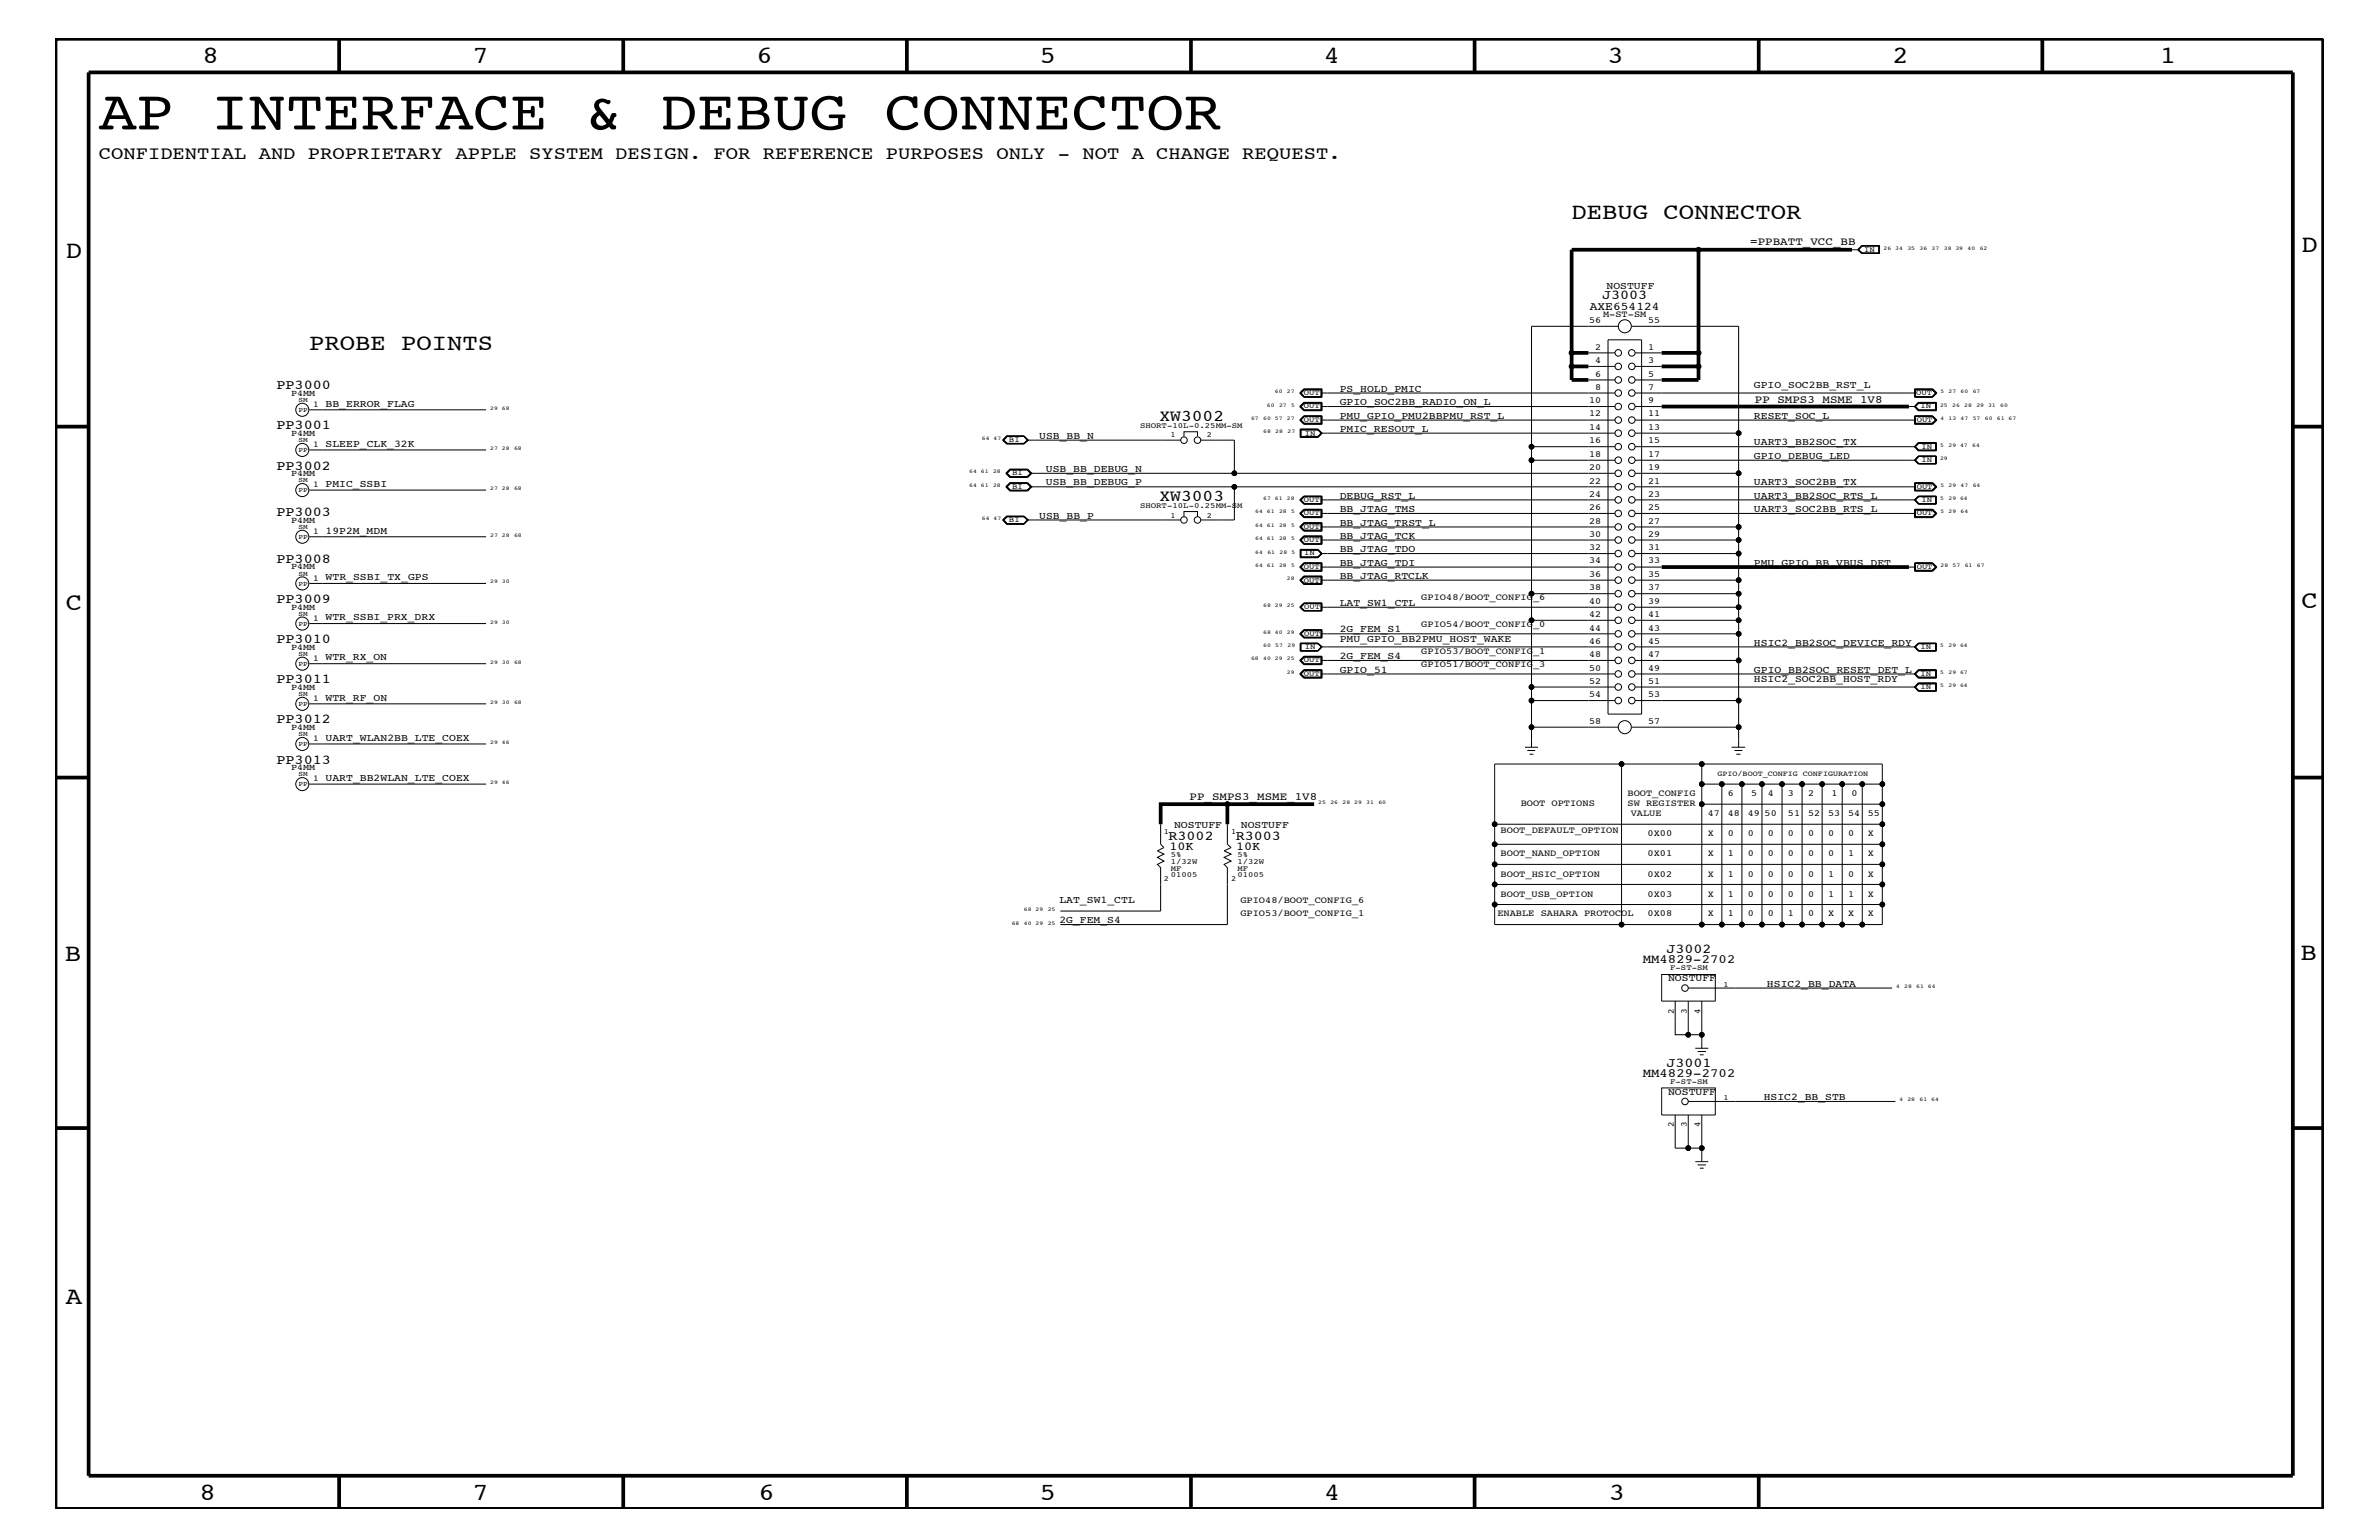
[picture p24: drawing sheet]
<svg xmlns="http://www.w3.org/2000/svg" width="432mm" height="279mm" viewBox="0 0 432 279" stroke-linecap="round" stroke-linejoin="round" font-family="sans-serif">
<defs><g id="words">
<text font-size="10.2" x="17.9" y="23.5">AP INTERFACE &amp; DEBUG CONNECTOR</text>
<g font-size="4.5">
<text x="36.7" y="11.5">8</text>
<text x="85.8" y="11.5">7</text>
<text x="137.3" y="11.5">6</text>
<text x="188.7" y="11.5">5</text>
<text x="240.3" y="11.5">4</text>
<text x="291.8" y="11.5">3</text>
<text x="343.5" y="11.5">2</text>
<text x="392" y="11.5">1</text>
<text x="11.9" y="46.8">D</text>
<text x="417.8" y="45.7">D</text>
<text x="11.9" y="110.6">C</text>
<text x="417.7" y="110.4">C</text>
<text x="11.8" y="174.3">B</text>
<text x="417.6" y="174.2">B</text>
<text x="11.9" y="236.7">A</text>
<text x="36.2" y="272.1">8</text>
<text x="85.8" y="272.1">7</text>
<text x="137.7" y="272.1">6</text>
<text x="188.7" y="272.1">5</text>
<text x="240.4" y="272.1">4</text>
<text x="292" y="272.1">3</text>
</g>
<g font-size="4.1">
<text x="285.2" y="39.8">DEBUG CONNECTOR</text>
<text x="56.1" y="63.4">PROBE POINTS</text>
</g>
<text font-size="3.3" x="17.9" y="28.9">CONFIDENTIAL AND PROPRIETARY APPLE SYSTEM DESIGN. FOR REFERENCE PURPOSES ONLY - NOT A CHANGE REQUEST.</text>
<g font-size="3">
<text x="210.4" y="76.3">XW3002</text>
<text x="210.4" y="90.9">XW3003</text>
</g>
<g font-size="2.5">
<text x="290.8" y="54.2">J3003</text>
<text x="50.2" y="70.6">PP3000</text>
<text x="50.2" y="77.9">PP3001</text>
<text x="50.2" y="85.2">PP3002</text>
<text x="50.2" y="93.7">PP3003</text>
<text x="50.2" y="102.1">PP3008</text>
<text x="50.2" y="109.4">PP3009</text>
<text x="50.2" y="116.7">PP3010</text>
<text x="50.2" y="124">PP3011</text>
<text x="50.2" y="131.3">PP3012</text>
<text x="50.2" y="138.5">PP3013</text>
<text x="212.1" y="152.4">R3002</text>
<text x="224.3" y="152.4">R3003</text>
<text x="302.5" y="172.9">J3002</text>
<text x="302.5" y="193.6">J3001</text>
</g>
<g font-size="2.3">
<text x="298.2" y="174.8">MM4829-2702</text>
<text x="298.2" y="195.4">MM4829-2702</text>
</g>
<g font-size="2.2">
<text x="212.3" y="154.3">10K</text>
<text x="224.4" y="154.3">10K</text>
</g>
<text font-size="2.1" x="288.5" y="56.2">AXE654124</text>
<g font-size="2">
<text x="317.7" y="44.4">=PPBATT_VCC_BB</text>
<text x="318.5" y="73.2">PP_SMPS3_MSME_1V8</text>
<text x="215.9" y="145.1">PP_SMPS3_MSME_1V8</text>
</g>
<g font-size="1.9">
<text x="291.6" y="52.5">NOSTUFF</text>
<text x="243.2" y="71.1">PS_HOLD_PMIC</text>
<text x="318.3" y="70.5">GPIO_SOC2BB_RST_L</text>
<text x="59.1" y="73.8">BB_ERROR_FLAG</text>
<text x="243.2" y="76">PMU_GPIO_PMU2BBPMU_RST_L</text>
<text x="243.2" y="73.5">GPIO_SOC2BB_RADIO_ON_L</text>
<text x="318.3" y="76">RESET_SOC_L</text>
<text x="59.1" y="81.1">SLEEP_CLK_32K</text>
<text x="188.6" y="79.6">USB_BB_N</text>
<text x="243.2" y="78.3">PMIC_RESOUT_L</text>
<text x="318.3" y="83.3">GPIO_DEBUG_LED</text>
<text x="318.3" y="80.8">UART3_BB2SOC_TX</text>
<text x="59.1" y="88.3">PMIC_SSBI</text>
<text x="189.8" y="85.6">USB_BB_DEBUG_N</text>
<text x="189.8" y="88.1">USB_BB_DEBUG_P</text>
<text x="318.3" y="88.1">UART3_SOC2BB_TX</text>
<text x="188.6" y="94.2">USB_BB_P</text>
<text x="243.2" y="95.4">BB_JTAG_TRST_L</text>
<text x="243.2" y="90.5">DEBUG_RST_L</text>
<text x="243.2" y="92.9">BB_JTAG_TMS</text>
<text x="318.3" y="90.5">UART3_BB2SOC_RTS_L</text>
<text x="318.3" y="92.9">UART3_SOC2BB_RTS_L</text>
<text x="59.1" y="96.8">19P2M_MDM</text>
<text x="243.2" y="100.2">BB_JTAG_TDO</text>
<text x="243.2" y="97.7">BB_JTAG_TCK</text>
<text x="59.1" y="105.3">WTR_SSBI_TX_GPS</text>
<text x="243.2" y="105">BB_JTAG_RTCLK</text>
<text x="243.2" y="102.6">BB_JTAG_TDI</text>
<text x="318.3" y="102.6">PMU_GPIO_BB_VBUS_DET</text>
<text x="59.1" y="112.6">WTR_SSBI_PRX_DRX</text>
<text x="243.2" y="109.9">LAT_SW1_CTL</text>
<text x="59.1" y="119.8">WTR_RX_ON</text>
<text x="243.2" y="116.5">PMU_GPIO_BB2PMU_HOST_WAKE</text>
<text x="243.2" y="114.8">2G_FEM_S1</text>
<text x="243.2" y="119.6">2G_FEM_S4</text>
<text x="318.3" y="117.2">HSIC2_BB2SOC_DEVICE_RDY</text>
<text x="243.2" y="122">GPIO_51</text>
<text x="318.3" y="123.8">HSIC2_SOC2BB_HOST_RDY</text>
<text x="318.3" y="122">GPIO_BB2SOC_RESET_DET_L</text>
<text x="59.1" y="127.1">WTR_RF_ON</text>
<text x="59.1" y="134.4">UART_WLAN2BB_LTE_COEX</text>
<text x="59.1" y="141.7">UART_BB2WLAN_LTE_COEX</text>
<text x="213.1" y="150.1">NOSTUFF</text>
<text x="225.2" y="150.1">NOSTUFF</text>
<text x="192.3" y="163.9">LAT_SW1_CTL</text>
<text x="192.3" y="167.5">2G_FEM_S4</text>
<text x="302.8" y="178">NOSTUFF</text>
<text x="320.7" y="179">HSIC2_BB_DATA</text>
<text x="302.8" y="198.7">NOSTUFF</text>
<text x="320.1" y="199.6">HSIC2_BB_STB</text>
</g>
<g font-size="1.7">
<text x="288.5" y="58.6">56</text>
<text x="291" y="57.4">M-ST-SM</text>
<text x="299.1" y="58.6">55</text>
<text x="289.6" y="63.4">2</text>
<text x="289.6" y="65.9">4</text>
<text x="299.1" y="63.4">1</text>
<text x="299.1" y="65.9">3</text>
<text x="289.6" y="68.4">6</text>
<text x="289.6" y="70.7">8</text>
<text x="299.1" y="68.4">5</text>
<text x="299.1" y="70.7">7</text>
<text x="288.5" y="73.2">10</text>
<text x="288.5" y="75.6">12</text>
<text x="299.1" y="75.6">11</text>
<text x="299.1" y="73.2">9</text>
<text x="288.5" y="78">14</text>
<text x="288.5" y="80.5">16</text>
<text x="288.5" y="82.8">18</text>
<text x="299.1" y="78">13</text>
<text x="299.1" y="80.5">15</text>
<text x="299.1" y="82.8">17</text>
<text x="288.5" y="85.3">20</text>
<text x="288.5" y="87.7">22</text>
<text x="299.1" y="85.3">19</text>
<text x="299.1" y="87.7">21</text>
<text x="288.5" y="90.1">24</text>
<text x="288.5" y="92.6">26</text>
<text x="288.5" y="95">28</text>
<text x="299.1" y="90.1">23</text>
<text x="299.1" y="92.6">25</text>
<text x="299.1" y="95">27</text>
<text x="288.5" y="97.4">30</text>
<text x="288.5" y="99.9">32</text>
<text x="299.1" y="97.4">29</text>
<text x="299.1" y="99.9">31</text>
<text x="288.5" y="102.2">34</text>
<text x="288.5" y="104.7">36</text>
<text x="288.5" y="107.1">38</text>
<text x="299.1" y="102.2">33</text>
<text x="299.1" y="104.7">35</text>
<text x="299.1" y="107.1">37</text>
<text x="258" y="113.7">GPIO54/BOOT_CONFIG_0</text>
<text x="258" y="108.9">GPIO48/BOOT_CONFIG_6</text>
<text x="288.5" y="109.5">40</text>
<text x="288.5" y="112">42</text>
<text x="299.1" y="109.5">39</text>
<text x="299.1" y="112">41</text>
<text x="258" y="118.6">GPIO53/BOOT_CONFIG_1</text>
<text x="288.5" y="114.4">44</text>
<text x="288.5" y="116.8">46</text>
<text x="288.5" y="119.2">48</text>
<text x="299.1" y="114.4">43</text>
<text x="299.1" y="116.8">45</text>
<text x="299.1" y="119.2">47</text>
<text x="258" y="121">GPIO51/BOOT_CONFIG_3</text>
<text x="288.5" y="121.7">50</text>
<text x="288.5" y="124.1">52</text>
<text x="299.1" y="121.7">49</text>
<text x="299.1" y="124.1">51</text>
<text x="288.5" y="126.5">54</text>
<text x="288.5" y="131.3">58</text>
<text x="299.1" y="126.5">53</text>
<text x="299.1" y="131.3">57</text>
<text x="276" y="146.2">BOOT OPTIONS</text>
<text x="295.4" y="144.5">BOOT_CONFIG</text>
<text x="295.4" y="146.2">SW REGISTER</text>
<text x="296" y="148.1">VALUE</text>
<text x="310" y="148.1">47</text>
<text x="313.6" y="148.1">48</text>
<text x="313.6" y="144.5">6</text>
<text x="317.2" y="148.1">49</text>
<text x="317.8" y="144.5">5</text>
<text x="320.3" y="148.1">50</text>
<text x="320.9" y="144.5">4</text>
<text x="324.5" y="144.5">3</text>
<text x="324.5" y="148.1">51</text>
<text x="328.2" y="148.1">52</text>
<text x="328.2" y="144.5">2</text>
<text x="331.8" y="148.1">53</text>
<text x="332.4" y="144.5">1</text>
<text x="335.5" y="148.1">54</text>
<text x="336" y="144.5">0</text>
<text x="339" y="148.1">55</text>
<text x="272.4" y="155.4">BOOT_NAND_OPTION</text>
<text x="272.4" y="151.1">BOOT_DEFAULT_OPTION</text>
<text x="299" y="151.8">0X00</text>
<text x="299" y="155.4">0X01</text>
<text x="310" y="155.4">X</text>
<text x="310" y="151.8">X</text>
<text x="313.6" y="155.4">1</text>
<text x="313.6" y="151.8">0</text>
<text x="317.2" y="151.8">0</text>
<text x="317.2" y="155.4">0</text>
<text x="320.9" y="155.4">0</text>
<text x="320.9" y="151.8">0</text>
<text x="324.5" y="155.4">0</text>
<text x="324.5" y="151.8">0</text>
<text x="328.2" y="155.4">0</text>
<text x="328.2" y="151.8">0</text>
<text x="331.8" y="155.4">0</text>
<text x="331.8" y="151.8">0</text>
<text x="335.4" y="155.4">1</text>
<text x="335.5" y="151.8">0</text>
<text x="339" y="155.4">X</text>
<text x="339" y="151.8">X</text>
<text x="272.4" y="159">BOOT_HSIC_OPTION</text>
<text x="299" y="159">0X02</text>
<text x="310" y="159">X</text>
<text x="313.6" y="159">1</text>
<text x="317.2" y="159">0</text>
<text x="320.9" y="159">0</text>
<text x="324.5" y="159">0</text>
<text x="328.2" y="159">0</text>
<text x="331.8" y="159">1</text>
<text x="335.4" y="159">0</text>
<text x="339" y="159">X</text>
<text x="225.1" y="163.9">GPIO48/BOOT_CONFIG_6</text>
<text x="225.1" y="166.2">GPIO53/BOOT_CONFIG_1</text>
<text x="271.8" y="166.2">ENABLE SAHARA PROTOCOL</text>
<text x="272.4" y="162.7">BOOT_USB_OPTION</text>
<text x="299" y="162.7">0X03</text>
<text x="299" y="166.2">0X08</text>
<text x="310" y="166.2">X</text>
<text x="310" y="162.7">X</text>
<text x="313.6" y="166.2">1</text>
<text x="313.6" y="162.7">1</text>
<text x="317.2" y="162.7">0</text>
<text x="317.2" y="166.2">0</text>
<text x="320.9" y="166.2">0</text>
<text x="320.9" y="162.7">0</text>
<text x="324.5" y="162.7">0</text>
<text x="324.5" y="166.2">1</text>
<text x="328.2" y="166.2">0</text>
<text x="328.2" y="162.7">0</text>
<text x="331.8" y="166.2">X</text>
<text x="331.8" y="162.7">1</text>
<text x="335.4" y="162.7">1</text>
<text x="335.5" y="166.2">X</text>
<text x="339" y="166.2">X</text>
<text x="339" y="162.7">X</text>
</g>
<g font-size="1.6">
<text x="52.8" y="71.8">P4MM</text>
<text x="56.8" y="73.9">1</text>
<text x="52.8" y="79.1">P4MM</text>
<text x="56.8" y="81.1">1</text>
<text x="52.8" y="86.4">P4MM</text>
<text x="56.8" y="88.4">1</text>
<text x="52.8" y="94.9">P4MM</text>
<text x="56.8" y="96.9">1</text>
<text x="52.8" y="103.3">P4MM</text>
<text x="56.8" y="105.4">1</text>
<text x="52.8" y="110.6">P4MM</text>
<text x="56.8" y="112.7">1</text>
<text x="52.8" y="117.9">P4MM</text>
<text x="52.8" y="125.2">P4MM</text>
<text x="56.8" y="120">1</text>
<text x="56.8" y="127.2">1</text>
<text x="52.8" y="132.4">P4MM</text>
<text x="56.8" y="134.5">1</text>
<text x="52.8" y="139.7">P4MM</text>
<text x="56.8" y="141.8">1</text>
<text x="303.8" y="183.9" transform="rotate(-90 303.8 183.9)">2</text>
<text x="306.2" y="183.9" transform="rotate(-90 306.2 183.9)">3</text>
<text x="308.6" y="183.9" transform="rotate(-90 308.6 183.9)">4</text>
<text x="303.8" y="204.5" transform="rotate(-90 303.8 204.5)">2</text>
<text x="306.2" y="204.5" transform="rotate(-90 306.2 204.5)">3</text>
<text x="308.6" y="204.5" transform="rotate(-90 308.6 204.5)">4</text>
</g>
<g font-size="1.4">
<text x="338.3" y="45.7">IN</text>
<text x="236.6" y="71.7">OUT</text>
<text x="347.8" y="71.7">OUT</text>
<text x="206.9" y="77.7">SHORT-10L-0.25MM-SM</text>
<text x="236.6" y="74.1">OUT</text>
<text x="236.6" y="76.6">OUT</text>
<text x="347.9" y="76.6">OUT</text>
<text x="348.6" y="74.1">IN</text>
<text x="183.1" y="80.2">BI</text>
<text x="212.5" y="79.4">1</text>
<text x="219.1" y="79.4">2</text>
<text x="236.8" y="79">IN</text>
<text x="348.7" y="83.8">IN</text>
<text x="348.7" y="81.4">IN</text>
<text x="183.7" y="86.2">BI</text>
<text x="183.7" y="88.7">BI</text>
<text x="347.9" y="88.7">OUT</text>
<text x="183.1" y="94.8">BI</text>
<text x="206.9" y="92.2">SHORT-10L-0.25MM-SM</text>
<text x="212.5" y="93.9">1</text>
<text x="219.1" y="93.9">2</text>
<text x="236.6" y="96">OUT</text>
<text x="236.6" y="93.5">OUT</text>
<text x="236.6" y="91.1">OUT</text>
<text x="347.9" y="93.5">OUT</text>
<text x="348.7" y="91.1">IN</text>
<text x="236.6" y="98.4">OUT</text>
<text x="236.7" y="100.8">IN</text>
<text x="236.6" y="105.7">OUT</text>
<text x="236.6" y="103.2">OUT</text>
<text x="347.9" y="103.2">OUT</text>
<text x="236.7" y="110.5">OUT</text>
<text x="236.7" y="115.3">OUT</text>
<text x="236.8" y="117.8">IN</text>
<text x="348.6" y="117.8">IN</text>
<text x="236.6" y="120.2">OUT</text>
<text x="236.6" y="122.6">OUT</text>
<text x="348.6" y="122.6">IN</text>
<text x="348.6" y="125.1">IN</text>
<text x="311.7" y="140.8">GPIO/BOOT_CONFIG CONFIGURATION</text>
<text x="211.2" y="151.3">1</text>
<text x="212.5" y="155.6">5%</text>
<text x="223.4" y="151.3">1</text>
<text x="224.6" y="155.6">5%</text>
<text x="211.2" y="159.9">2</text>
<text x="212.5" y="156.8">1/32W</text>
<text x="212.5" y="159.2">01005</text>
<text x="212.5" y="158">MF</text>
<text x="223.4" y="159.9">2</text>
<text x="224.6" y="156.8">1/32W</text>
<text x="224.6" y="159.2">01005</text>
<text x="224.6" y="158">MF</text>
<text x="303.1" y="176.1">F-ST-SM</text>
<text x="312.8" y="179">1</text>
<text x="303.1" y="196.7">F-ST-SM</text>
<text x="312.8" y="199.6">1</text>
</g>
<g font-size="1.3">
<text x="54.2" y="74.7">PP</text>
<text x="54.2" y="72.9">SM</text>
<text x="54.2" y="82">PP</text>
<text x="54.2" y="80.2">SM</text>
<text x="54.2" y="89.3">PP</text>
<text x="54.2" y="87.5">SM</text>
<text x="54.2" y="96">SM</text>
<text x="54.2" y="97.7">PP</text>
<text x="54.2" y="106.3">PP</text>
<text x="54.2" y="104.4">SM</text>
<text x="54.2" y="113.6">PP</text>
<text x="54.2" y="111.7">SM</text>
<text x="54.2" y="119">SM</text>
<text x="54.2" y="120.8">PP</text>
<text x="54.2" y="128">PP</text>
<text x="54.2" y="126.3">SM</text>
<text x="54.2" y="135.3">PP</text>
<text x="54.2" y="133.5">SM</text>
<text x="54.2" y="142.6">PP</text>
<text x="54.2" y="140.8">SM</text>
</g>
<g font-size="1">
<text x="341.9" y="45.3">26 34</text>
<text x="346.2" y="45.3">35</text>
<text x="348.4" y="45.3">36</text>
<text x="350.6" y="45.3">37</text>
<text x="352.8" y="45.3">38 39</text>
<text x="357.1" y="45.3">40</text>
<text x="359.3" y="45.3">62</text>
<text x="231.4" y="71.3">60</text>
<text x="233.6" y="71.3">27</text>
<text x="352.2" y="71.3">5</text>
<text x="353.7" y="71.3">27</text>
<text x="355.9" y="71.3">60</text>
<text x="358.1" y="71.3">67</text>
<text x="89" y="74.4">29 68</text>
<text x="227.1" y="76.2">67</text>
<text x="229.3" y="76.2">60 57</text>
<text x="230" y="73.8">60</text>
<text x="232.2" y="73.8">27</text>
<text x="233.6" y="76.2">27</text>
<text x="234.4" y="73.8">5</text>
<text x="352.1" y="73.8">25</text>
<text x="352.2" y="76.2">4</text>
<text x="353.7" y="76.2">13</text>
<text x="354.3" y="73.8">26</text>
<text x="355.9" y="76.2">47</text>
<text x="356.5" y="73.8">28</text>
<text x="358.1" y="76.2">57</text>
<text x="358.7" y="73.8">29 31</text>
<text x="360.3" y="76.2">60</text>
<text x="362.5" y="76.2">61 67</text>
<text x="363.1" y="73.8">60</text>
<text x="89" y="81.6">27 28</text>
<text x="93.3" y="81.6">68</text>
<text x="178.2" y="79.9">64 47</text>
<text x="229.3" y="78.6">68</text>
<text x="231.5" y="78.6">28</text>
<text x="233.7" y="78.6">27</text>
<text x="352.1" y="81.1">5</text>
<text x="352.1" y="83.5">29</text>
<text x="353.7" y="81.1">29 47</text>
<text x="358" y="81.1">64</text>
<text x="89" y="88.9">27 28</text>
<text x="93.3" y="88.9">68</text>
<text x="175.9" y="85.9">64 61</text>
<text x="175.9" y="88.3">64 61</text>
<text x="180.3" y="85.9">28</text>
<text x="180.3" y="88.3">28</text>
<text x="352.2" y="88.3">5</text>
<text x="353.7" y="88.3">29</text>
<text x="355.9" y="88.3">47</text>
<text x="358.1" y="88.3">64</text>
<text x="178.2" y="94.3">64 47</text>
<text x="227.8" y="95.6">64 61</text>
<text x="227.8" y="93.2">64 61</text>
<text x="229.3" y="90.7">67 61</text>
<text x="232.2" y="95.6">28</text>
<text x="232.2" y="93.2">28</text>
<text x="233.6" y="90.7">28</text>
<text x="234.4" y="95.6">5</text>
<text x="234.4" y="93.2">5</text>
<text x="352.1" y="90.7">5</text>
<text x="352.2" y="93.2">5</text>
<text x="353.7" y="93.2">29</text>
<text x="353.7" y="90.7">29 64</text>
<text x="355.9" y="93.2">64</text>
<text x="89" y="97.4">27 28</text>
<text x="93.3" y="97.4">68</text>
<text x="227.8" y="100.4">64</text>
<text x="227.8" y="98">64 61</text>
<text x="230" y="100.4">61</text>
<text x="232.2" y="98">28</text>
<text x="232.2" y="100.4">28</text>
<text x="234.4" y="98">5</text>
<text x="234.4" y="100.4">5</text>
<text x="89" y="105.9">29 30</text>
<text x="227.8" y="102.9">64 61</text>
<text x="232.2" y="102.9">28</text>
<text x="233.6" y="105.3">28</text>
<text x="234.4" y="102.9">5</text>
<text x="352.2" y="102.9">28</text>
<text x="354.4" y="102.9">57</text>
<text x="356.6" y="102.9">61</text>
<text x="358.8" y="102.9">67</text>
<text x="89" y="113.1">29 30</text>
<text x="229.3" y="110.2">68 29</text>
<text x="233.6" y="110.2">25</text>
<text x="227.1" y="119.8">68</text>
<text x="229.3" y="117.4">60</text>
<text x="229.3" y="119.8">40 29</text>
<text x="229.3" y="115">68 40</text>
<text x="231.5" y="117.4">57</text>
<text x="233.6" y="119.8">25</text>
<text x="233.6" y="115">29</text>
<text x="233.7" y="117.4">29</text>
<text x="352.1" y="117.4">5</text>
<text x="353.7" y="117.4">29 64</text>
<text x="89" y="120.4">29 30</text>
<text x="93.3" y="120.4">68</text>
<text x="233.6" y="122.3">29</text>
<text x="352.1" y="122.3">5</text>
<text x="352.1" y="124.7">5</text>
<text x="353.7" y="122.3">29 67</text>
<text x="353.7" y="124.7">29 64</text>
<text x="89" y="127.7">29 30</text>
<text x="93.3" y="127.7">68</text>
<text x="89" y="135">29 46</text>
<text x="89" y="142.3">29 46</text>
<text x="239.3" y="145.9">25</text>
<text x="241.5" y="145.9">26</text>
<text x="243.7" y="145.9">28 29</text>
<text x="248" y="145.9">31</text>
<text x="250.2" y="145.9">60</text>
<text x="183.6" y="167.8">68</text>
<text x="185.8" y="167.8">40 29</text>
<text x="185.8" y="165.3">68 29</text>
<text x="190.2" y="167.8">25</text>
<text x="190.2" y="165.3">25</text>
<text x="344.2" y="179.3">4</text>
<text x="345.6" y="179.3">28</text>
<text x="347.8" y="179.3">61 64</text>
<text x="344.8" y="199.8">4</text>
<text x="346.2" y="199.8">28</text>
<text x="348.4" y="199.8">61 64</text>
</g>
</g></defs>
<g fill="none" stroke="#000" stroke-width=".18">
<path d="M293.7 59.2h-15.7v21.8h15.1M296.2 59.2h19.4v19.4M336.1 45.3h1.2M337.3 45.3l.7 .6M337.9 44.5l-.7 .8 .7 .7M337.9 44.6h3.2v1.3h-3.2l-.6-.6zM337.9 44.5h3.2v1.5h-3.2M338 44.6l-.7 .7M341 44.6v1.3M56.1 74.4h32.1M185.9 79.2h-3.1l-.6 .7 .6 .5h3.1M185.9 79.1l.7 .8-.7 .6"/>
<path d="M185.9 79.2l.6 .7-.6 .5M185.9 79.2l.5 .7-.5 .5M185.9 79.2h-3.1l-.7 .7 .7 .5h3.1M185.9 79.1h-3.2l-.7 .8 .7 .6h3.2M186.4 79.9h27.9M214.9 79.2v-.9h2.5v.9M217.9 79.9h6.1v6M235.9 73.8l.8-.8h3.3v1.5h-3.3zM235.9 76.2l.8-.7h3.3v1.5h-3.3zM236 73.8l.7-.7h3.2v1.3h-3.2zM236 77.8h3.2l.8 .8-.8 .7h-3.2zM236.1 78h3.1"/>
<path d="M236.7 70.5h3.3v1.6h-3.3l-.8-.8zM236.7 72.1l-.7-.8 .7-.7h3.2v1.5M236.7 75.5l-.7 .7 .7 .7h3.2v-1.4M236.7 70.7h3.1M236.7 75.5h3.1M236.7 70.7l-.6 .6 .6 .7M236.7 75.5l-.6 .7 .6 .6M236.7 73.1l-.6 .7 .6 .6M239.2 78l.6 .6-.6 .6h-3.1v-1.2M239.2 78l.7 .6-.7 .7h-3.1M239.8 70.7v1.3h-3.1M239.8 73.1v1.3"/>
<path d="M239.8 75.5v1.3h-3.1M239.8 73.2h-3.1l-.6 .6 .6 .6h3.1M239.8 71.3h53.3M239.8 76.2h53.3M239.8 73.8h53.3M239.8 78.6h53.3M240 78.6l-.8-.7h-3.1v1.4M288.3 68.9h4.8M288.3 66.5h4.8M288.3 64h4.8M291.9 61.7h6.1v67.9h-6.1zM296.8 71.3h50.9"/>
<path d="M296.8 76.2h50.9M296.8 73.8h4.8M296.8 68.9h4.8M296.8 66.5h4.8M296.8 64h4.8M296.8 78.6h18.8M315.6 78.6v7.3h-18.8M346.5 73.8h1.2M347.5 73.8l.8 .6M347.5 70.5h3.3l.8 .8-.8 .8h-3.3zM347.5 75.5h3.3l.8 .7-.8 .8h-3.3zM347.7 73.8l.6-.6h3v1.2h-3z"/>
<path d="M348.2 73h3.3v1.5h-3.3l-.7-.7zM348.3 73.1h3.1v1.3h-3.1M348.3 73.1l-.7 .7 .7 .6M348.3 73.1l-.8 .7M350.7 75.5l.7 .7-.7 .6M350.7 70.7l.7 .6-.7 .7M350.7 75.5l.6 .7-.6 .6M350.7 75.5l.8 .7-.8 .7h-3.1v-1.4M350.7 70.7l.6 .6-.6 .7M350.7 72.1l.8-.8-.8-.7h-3.1v1.5M350.7 70.7h-3v1.3h3M350.7 75.5h-3v1.3h3"/>
<path d="M56.1 88.9h32.1M56.1 81.6h32.1M56.1 97.4h32.1M182.6 85.9l.7-.8h3.2l.8 .8-.8 .7h-3.2zM182.6 88.3l.7-.7h3.2l.8 .7-.8 .8h-3.2zM182.8 85.9l.6-.6h3l.6 .6-.6 .6h-3zM182.8 88.3l.6-.6h3l.6 .6-.6 .6h-3zM185.9 93.7h-3.1l-.6 .6 .6 .7h3.1M185.9 93.7l.7 .6-.7 .8M185.9 93.7l.6 .6-.6 .7M185.9 93.7l.5 .6-.5 .7M185.9 93.7h-3.1l-.7 .6 .7 .7h3.1"/>
<path d="M185.9 93.7h-3.2l-.7 .6 .7 .8h3.2M186.4 94.3h27.9M186.4 85.2l.8 .7-.8 .6M186.4 85.2l.7 .7-.7 .6M186.4 87.6l.8 .7-.8 .7M186.4 87.6l.7 .7-.7 .7M186.4 85.2h-3.1l-.7 .7 .7 .6h3.1M186.4 87.6h-3.1l-.7 .7 .7 .7h3.1M186.4 85.2h-3l-.7 .7 .7 .6h3M186.4 87.6h-3l-.7 .7 .7 .7h3M187 88.3h106.1M187 85.9h106.1"/>
<path d="M214.9 93.7v-.9h2.5v.9M224 88.3v6h-6.1M235.9 93.2l.8-.8h3.3v1.5h-3.3zM235.9 95.6l.8-.8h3.3v1.6h-3.3zM236 93.2l.7-.7h3.2v1.3h-3.2zM236 99.7h3.2l.8 .7-.8 .8h-3.2zM236.1 99.8h3.1l.6 .6-.6 .6h-3.1zM236.7 90h3.3v1.5h-3.3M236.7 97.2h3.3v1.5h-3.3l-.8-.7zM236.7 94.8l-.7 .8 .7 .7h3.2v-1.5M236.7 90l-.7 .7 .7 .8M236.7 90l-.8 .7 .8 .8"/>
<path d="M236.7 90.1h3.1M236.7 97.4h3.1M236.7 97.4l-.6 .6 .6 .7M236.7 90.1l-.6 .6 .6 .7M236.7 92.5l-.6 .7 .6 .6M239.2 99.8h-3.1v1.3h3.1M239.2 99.8l.7 .6-.7 .7M239.2 99.8l.8 .6M239.8 90.1v1.3h-3.1M239.8 92.5v1.3M239.8 94.9v1.3h-3.1M239.8 97.4v1.3h-3.1"/>
<path d="M239.8 92.6h-3.1l-.6 .6 .6 .5h3.1M239.8 94.9h-3.1l-.6 .7 .6 .6M239.8 95h-3.1l-.6 .6 .6 .6M239.8 93.2h53.3M239.8 90.7h53.3M239.8 95.6h53.3M239.8 98h53.3M239.9 90v1.5M239.9 98.7v-1.4h-3.2l-.7 .7 .7 .7M278 81v2.5h15.1M278 83.5v24.2h15.1M296.8 83.5h50.9"/>
<path d="M296.8 93.2h50.9M296.8 90.7h50.9M296.8 88.3h50.9M296.8 81h50.9M315.6 85.9v9.7h-18.8M315.6 95.6v2.4h-18.8M315.6 98v2.4h-18.8M347.5 83.5l.8 .7M347.5 90.7l.8 .8M347.5 81l.8 .7M347.5 90.7l.7-.7h3.3v1.5h-3.3zM347.5 87.6h3.3l.8 .7-.8 .8h-3.3z"/>
<path d="M347.5 92.4h3.3l.8 .8-.8 .7h-3.3zM347.7 81l.6-.6h3v1.2h-3zM347.7 87.6v1.4M347.7 92.5v1.3M347.7 92.6h3l.6 .6-.6 .5h-3M347.7 87.7h3l.6 .6-.6 .6h-3M348.2 82.7h3.3v1.5h-3.3l-.7-.7zM348.2 80.3h3.3v1.5h-3.3l-.7-.8zM348.3 82.8l-.6 .7 .6 .6M348.3 90.1l-.6 .6 .6 .7M348.3 80.4h3.1v1.3h-3.1M348.3 82.8h3.1"/>
<path d="M348.3 90.1h3.1M348.3 82.8l-.7 .7 .7 .6M348.3 90.1l-.7 .6 .7 .7M348.3 80.4l-.7 .6 .7 .7M348.3 82.7l-.8 .8M348.3 90l-.8 .7M348.3 80.4l-.8 .6M348.3 84.1h3.1M348.3 91.4h3.1M350.7 92.5l.7 .7-.7 .6M350.7 87.6l.7 .7-.7 .7M350.7 92.5l.8 .7-.8 .6"/>
<path d="M350.7 87.6l.8 .7-.8 .7M350.7 92.5h-3.1v1.3h3.1M350.7 87.6h-3.1v1.4h3.1M351.3 82.8v1.3M351.3 90.1v1.3M351.4 82.7v1.5M351.4 90v1.5M56.1 105.9h32.1M56.1 113.1h32.1M235.9 115l.8-.8h3.3v1.6h-3.3zM235.9 119.8l.8-.7h3.3v1.5h-3.3zM236 115l.7-.7h3.2v1.4h-3.2z"/>
<path d="M236 116.7h3.2l.8 .7-.8 .7h-3.2zM236.1 116.8h3.1M236.1 116.7v1.4M236.1 118h3.1M236.1 116.8v1.2M236.7 102.1h3.3v1.5h-3.3l-.8-.7zM236.7 104.5h3.3v1.5h-3.3l-.8-.7zM236.7 109.4h3.3v1.4h-3.3M236.7 119.1h3.2v1.4h-3.2l-.7-.7zM236.7 106l-.7-.7 .7-.7h3.2v1.4M236.7 102.1l-.7 .8 .7 .7h3.2v-1.5M236.7 109.4l-.7 .8 .7 .6"/>
<path d="M236.7 109.4l-.8 .8 .8 .6M236.7 109.5l-.6 .7 .6 .6M236.7 104.7h3.1M236.7 102.2h3.1M236.7 109.5h3.1M236.7 104.7l-.6 .6 .6 .6h3.1M236.7 119.1l-.6 .7 .6 .7M236.7 104.7l-.6 .6 .6 .6h3.1v-1.2M236.7 102.2l-.6 .7 .6 .6-.6-.6zM236.7 114.3l-.6 .7 .6 .7M239.2 116.8l.6 .6-.6 .6M239.2 116.8l.7 .6-.7 .6"/>
<path d="M239.8 102.2v1.3h-3.1M239.8 109.5v1.3h-3.1M239.8 114.3v1.4M239.8 119.1v1.4M239.8 114.4h-3.1l-.6 .6 .6 .6h3.1M239.8 119.2h-3.1l-.6 .6 .6 .6h3.1M239.8 119.8h53.3M239.8 105.3h53.3M239.8 102.9h53.3M239.8 100.4h53.3M239.8 110.2h53.3M239.8 117.4h53.3"/>
<path d="M239.8 115h53.3M239.9 109.4v1.4M240 100.4l-.8 .7M278 107.7v4.8M293.1 112.5h-15.1v12.1h15.1M296.8 102.9h4.8M296.8 117.4h50.9M315.6 100.4v4.9h-18.8M315.6 105.3v2.4h-18.8M315.6 107.7v2.5h-18.8M315.6 110.2v2.3h-18.8M315.6 112.5v2.5h-18.8"/>
<path d="M315.6 115v4.8h-18.8M315.6 119.8v7.3h-18.8M346.5 102.9h1.2M347.5 117.4l.8 .7M347.5 117.4l.7-.7h3.3v1.4h-3.3zM347.5 102.1h3.3l.8 .8-.8 .7h-3.3zM347.7 117.4l.6 .6M348.3 116.8h3.1M348.3 116.8l-.6 .6M348.3 116.8l-.7 .6 .7 .6M348.3 116.7l-.8 .7M348.3 118h3.1"/>
<path d="M350.7 102.2l.7 .7-.7 .6 .6-.6zM350.7 102.1l.8 .8-.8 .7h-3.1v-1.5M350.7 102.2h-3v1.3h3M351.3 116.8v1.2M351.4 116.7v1.4M56.1 120.4h32.1M56.1 135h32.1M56.1 127.7h32.1M235.9 122.3l.8-.8h3.3v1.5h-3.3zM236.7 121.5l-.7 .8 .7 .7h3.2v-1.5M239.8 121.6v1.3h-3.1M239.8 121.6h-3.1l-.6 .7 .6 .6"/>
<path d="M239.8 121.7h-3.1l-.6 .6 .6 .6M239.8 122.3h53.3M276.8 135.6h2.4M277.2 136.2h1.5M277.6 136.8h.7M278 127.1v4.8M278 124.6v2.5h15.1M293.7 131.9h-15.7v3.7M294.3 138.6v29.1h-23v-3.6M296.8 124.6h50.9M296.8 122.3h50.9M308.9 138.6v7.3"/>
<path d="M314.3 135.6h2.5M314.8 136.2h1.4M315.1 136.8h.8M315.6 127.1v4.8h-19.4M315.6 131.9v3.7M347.5 124.6l.8 .8M347.5 124.6l.8-.6h3.1v1.4M347.7 122.3l.6 .6M347.7 124.6l.6 .7M347.7 122.3l.6-.6h3v1.2M348.2 121.5h3.3v1.5h-3.3l-.7-.7zM348.2 123.9h3.3v1.5h-3.3l-.7-.8z"/>
<path d="M348.3 124.1h3.1M348.3 124.1l-.6 .5M348.3 124.1l-.7 .5 .7 .7M348.3 121.5l-.8 .8M348.3 122.9h3.1M348.3 125.3h3.1M351.3 124.1v1.2M351.4 121.6h-3.1l-.7 .7 .7 .6M351.4 121.5v1.5h-3.1l-.8-.7M56.1 142.3h32.1M210.7 149.5v3.7l.6 .6-1.2 .6 1.2 .6-1.2 .6 1.2 .6-1.2 .6 .6 .6v7.9h-18.2M222.8 149.5v3.7l.6 .6-1.2 .6 1.2 .6-1.2 .6 1.2 .6-1.2 .6 .6 .6v10.3h-30.3"/>
<path d="M271.3 153.2h70.4M271.3 153.2v3.6h70.4M271.3 156.8v3.7M271.3 149.5h70.4M308.9 142.3h3.6v25.4M308.9 145.9h32.8v3.6M308.9 145.9v21.8h-14.6M312.5 142.3h3.7M316.2 142.3h3.6v25.4M316.2 142.3v25.4M319.8 142.3h10.9M323.4 142.3v25.4h3.7"/>
<path d="M327.1 142.3v25.4h3.6M330.7 142.3h3.7v25.4h3.6M330.7 142.3v25.4h3.7M334.4 142.3h7.3M338 142.3v25.4h3.7v-7.2M341.7 145.9v-7.3h-70.4v14.6M341.7 149.5v7.3M341.7 156.8v3.7h-70.4M271.3 160.5v3.6h70.4M301.6 176.8h9.7v4.8h-9.7zM306.4 179.3h37M308.9 167.7h14.5"/>
<path d="M301.6 197.4h9.7v4.9h-9.7zM304.1 181.6v6.1h2.3v-6.1M306.4 199.8h37.6M306.4 187.7h2.5M307.7 190.2h2.4M308.1 190.8h1.5M308.5 191.4h.7M308.9 181.6v8.6M304.1 202.3v6h2.3M306.4 202.3v6h2.5v2.5M307.7 210.8h2.4M308.1 211.4h1.5"/>
<path d="M308.5 211.9h.7M308.9 202.3v6"/>
<circle cx="294.9" cy="59.2" r="1.19"/>
<circle cx="308.3" cy="45.3" r=".42"/>
<circle cx="54.9" cy="74.4" r="1.19"/>
<circle cx="214.9" cy="79.9" r=".59"/>
<circle cx="217.4" cy="79.9" r=".59"/>
<circle cx="285.3" cy="64" r=".42"/>
<circle cx="285.3" cy="66.5" r=".42"/>
<circle cx="293.7" cy="73.8" r=".59"/>
<circle cx="293.7" cy="64" r=".59"/>
<circle cx="293.7" cy="66.5" r=".59"/>
<circle cx="293.7" cy="68.9" r=".59"/>
<circle cx="293.7" cy="76.2" r=".59"/>
<circle cx="293.7" cy="78.6" r=".59"/>
<circle cx="293.7" cy="71.3" r=".59"/>
<circle cx="296.2" cy="78.6" r=".59"/>
<circle cx="296.2" cy="76.2" r=".59"/>
<circle cx="296.2" cy="66.5" r=".59"/>
<circle cx="296.2" cy="68.9" r=".59"/>
<circle cx="296.2" cy="71.3" r=".59"/>
<circle cx="296.2" cy="73.8" r=".59"/>
<circle cx="296.2" cy="64" r=".59"/>
<circle cx="308.3" cy="64" r=".42"/>
<circle cx="308.3" cy="66.5" r=".42"/>
<circle cx="315.6" cy="78.6" r=".42"/>
<circle cx="54.9" cy="88.9" r="1.19"/>
<circle cx="54.9" cy="97.4" r="1.19"/>
<circle cx="54.9" cy="81.6" r="1.19"/>
<circle cx="214.9" cy="94.3" r=".59"/>
<circle cx="217.4" cy="94.3" r=".59"/>
<circle cx="224" cy="88.3" r=".42"/>
<circle cx="224" cy="85.9" r=".42"/>
<circle cx="278" cy="83.5" r=".42"/>
<circle cx="278" cy="81" r=".42"/>
<circle cx="293.7" cy="93.2" r=".59"/>
<circle cx="293.7" cy="81" r=".59"/>
<circle cx="293.7" cy="85.9" r=".59"/>
<circle cx="293.7" cy="90.7" r=".59"/>
<circle cx="293.7" cy="83.5" r=".59"/>
<circle cx="293.7" cy="95.6" r=".59"/>
<circle cx="293.7" cy="98" r=".59"/>
<circle cx="293.7" cy="88.3" r=".59"/>
<circle cx="296.2" cy="85.9" r=".59"/>
<circle cx="296.2" cy="90.7" r=".59"/>
<circle cx="296.2" cy="88.3" r=".59"/>
<circle cx="296.2" cy="95.6" r=".59"/>
<circle cx="296.2" cy="83.5" r=".59"/>
<circle cx="296.2" cy="81" r=".59"/>
<circle cx="296.2" cy="93.2" r=".59"/>
<circle cx="296.2" cy="98" r=".59"/>
<circle cx="315.6" cy="95.6" r=".42"/>
<circle cx="315.6" cy="98" r=".42"/>
<circle cx="315.6" cy="85.9" r=".42"/>
<circle cx="54.9" cy="113.1" r="1.19"/>
<circle cx="54.9" cy="105.9" r="1.19"/>
<circle cx="278" cy="112.5" r=".42"/>
<circle cx="278" cy="107.7" r=".42"/>
<circle cx="293.7" cy="102.9" r=".59"/>
<circle cx="293.7" cy="107.7" r=".59"/>
<circle cx="293.7" cy="115" r=".59"/>
<circle cx="293.7" cy="100.4" r=".59"/>
<circle cx="293.7" cy="105.3" r=".59"/>
<circle cx="293.7" cy="112.5" r=".59"/>
<circle cx="293.7" cy="117.4" r=".59"/>
<circle cx="293.7" cy="110.2" r=".59"/>
<circle cx="293.7" cy="119.8" r=".59"/>
<circle cx="296.2" cy="100.4" r=".59"/>
<circle cx="296.2" cy="110.2" r=".59"/>
<circle cx="296.2" cy="102.9" r=".59"/>
<circle cx="296.2" cy="107.7" r=".59"/>
<circle cx="296.2" cy="115" r=".59"/>
<circle cx="296.2" cy="117.4" r=".59"/>
<circle cx="296.2" cy="105.3" r=".59"/>
<circle cx="296.2" cy="112.5" r=".59"/>
<circle cx="296.2" cy="119.8" r=".59"/>
<circle cx="315.6" cy="115" r=".42"/>
<circle cx="315.6" cy="110.2" r=".42"/>
<circle cx="315.6" cy="112.5" r=".42"/>
<circle cx="315.6" cy="100.4" r=".42"/>
<circle cx="315.6" cy="119.8" r=".42"/>
<circle cx="315.6" cy="105.3" r=".42"/>
<circle cx="315.6" cy="107.7" r=".42"/>
<circle cx="54.9" cy="127.7" r="1.19"/>
<circle cx="54.9" cy="120.4" r="1.19"/>
<circle cx="54.9" cy="135" r="1.19"/>
<circle cx="278" cy="131.9" r=".42"/>
<circle cx="278" cy="124.6" r=".42"/>
<circle cx="278" cy="127.1" r=".42"/>
<circle cx="293.7" cy="122.3" r=".59"/>
<circle cx="293.7" cy="127.1" r=".59"/>
<circle cx="293.7" cy="124.6" r=".59"/>
<circle cx="294.3" cy="138.6" r=".42"/>
<circle cx="294.9" cy="131.9" r="1.19"/>
<circle cx="296.2" cy="127.1" r=".59"/>
<circle cx="296.2" cy="124.6" r=".59"/>
<circle cx="296.2" cy="122.3" r=".59"/>
<circle cx="308.9" cy="138.6" r=".42"/>
<circle cx="315.6" cy="127.1" r=".42"/>
<circle cx="315.6" cy="131.9" r=".42"/>
<circle cx="54.9" cy="142.3" r="1.19"/>
<circle cx="222.8" cy="145.9" r=".42"/>
<circle cx="271.3" cy="149.5" r=".42"/>
<circle cx="271.3" cy="153.2" r=".42"/>
<circle cx="271.3" cy="156.8" r=".42"/>
<circle cx="308.9" cy="145.9" r=".42"/>
<circle cx="308.9" cy="142.3" r=".42"/>
<circle cx="312.5" cy="142.3" r=".42"/>
<circle cx="316.2" cy="142.3" r=".42"/>
<circle cx="319.8" cy="142.3" r=".42"/>
<circle cx="323.4" cy="142.3" r=".42"/>
<circle cx="327.1" cy="142.3" r=".42"/>
<circle cx="330.7" cy="142.3" r=".42"/>
<circle cx="334.4" cy="142.3" r=".42"/>
<circle cx="338" cy="142.3" r=".42"/>
<circle cx="341.7" cy="149.5" r=".42"/>
<circle cx="341.7" cy="145.9" r=".42"/>
<circle cx="341.7" cy="142.3" r=".42"/>
<circle cx="341.7" cy="156.8" r=".42"/>
<circle cx="341.7" cy="153.2" r=".42"/>
<circle cx="271.3" cy="164.1" r=".42"/>
<circle cx="271.3" cy="160.5" r=".42"/>
<circle cx="294.3" cy="167.7" r=".42"/>
<circle cx="305.8" cy="179.3" r=".59"/>
<circle cx="308.9" cy="167.7" r=".42"/>
<circle cx="312.5" cy="167.7" r=".42"/>
<circle cx="316.2" cy="167.7" r=".42"/>
<circle cx="319.8" cy="167.7" r=".42"/>
<circle cx="323.4" cy="167.7" r=".42"/>
<circle cx="327.1" cy="167.7" r=".42"/>
<circle cx="330.7" cy="167.7" r=".42"/>
<circle cx="334.4" cy="167.7" r=".42"/>
<circle cx="338" cy="167.7" r=".42"/>
<circle cx="341.7" cy="164.1" r=".42"/>
<circle cx="341.7" cy="160.5" r=".42"/>
<circle cx="305.8" cy="199.8" r=".59"/>
<circle cx="306.4" cy="187.7" r=".42"/>
<circle cx="308.9" cy="187.7" r=".42"/>
<circle cx="306.4" cy="208.3" r=".42"/>
<circle cx="308.9" cy="208.3" r=".42"/>
</g>
<g fill="none" stroke="#000" stroke-width=".68" stroke-linecap="butt">
<path d="M10.1 7h411.6v266.8h-411.6zM16.1 13.1h400.1v254.6h-400.1zM61.6 7v6.1M113.1 7v6.1M164.6 7v6.1M216.2 7v6.1M267.6 7v6.1M319.2 7v6.1M370.7 7v6.1M308.3 45.3v18.7h-6.7M336.1 45.3h-50.8v18.7M10.1 77.4h6"/>
<path d="M285.3 66.5v2.4h3M285.3 66.5h3M288.3 64h-3v2.5M301.6 66.5h6.7M301.6 73.8h44.9M308.3 64v4.9h-6.7M416.2 77.4h5.5M301.6 102.9h44.9M10.1 141.1h6M222.8 145.9v3.6M238.5 145.9h-27.8v3.6M416.2 141.1h5.5"/>
<path d="M10.1 204.7h6M416.2 204.7h5.5M61.6 267.7v6.1M113.1 267.7v6.1M164.6 267.7v6.1M216.2 268v5.8M267.6 267.7v6.1M319.2 267.7v6.1"/>
</g>
<g fill="#000">
<circle cx="308.3" cy="45.3" r=".42"/>
<circle cx="285.2" cy="66.5" r=".42"/>
<circle cx="285.2" cy="64" r=".42"/>
<circle cx="308.3" cy="66.5" r=".42"/>
<circle cx="308.3" cy="64" r=".42"/>
<circle cx="315.6" cy="78.6" r=".42"/>
<circle cx="224" cy="88.3" r=".42"/>
<circle cx="224" cy="85.9" r=".42"/>
<circle cx="278" cy="83.5" r=".42"/>
<circle cx="278" cy="81.1" r=".42"/>
<circle cx="315.6" cy="95.6" r=".42"/>
<circle cx="315.6" cy="98" r=".42"/>
<circle cx="315.6" cy="85.9" r=".42"/>
<circle cx="278" cy="112.6" r=".42"/>
<circle cx="278" cy="107.7" r=".42"/>
<circle cx="315.6" cy="105.3" r=".42"/>
<circle cx="315.6" cy="115" r=".42"/>
<circle cx="315.6" cy="110.2" r=".42"/>
<circle cx="315.6" cy="119.8" r=".42"/>
<circle cx="315.6" cy="107.7" r=".42"/>
<circle cx="315.6" cy="100.4" r=".42"/>
<circle cx="315.6" cy="112.6" r=".42"/>
<circle cx="278" cy="124.7" r=".42"/>
<circle cx="278" cy="127.1" r=".42"/>
<circle cx="278" cy="131.9" r=".42"/>
<circle cx="294.3" cy="138.6" r=".42"/>
<circle cx="308.9" cy="138.6" r=".42"/>
<circle cx="315.6" cy="127.1" r=".42"/>
<circle cx="315.6" cy="131.9" r=".42"/>
<circle cx="222.8" cy="145.9" r=".42"/>
<circle cx="271.3" cy="149.5" r=".42"/>
<circle cx="271.3" cy="153.2" r=".42"/>
<circle cx="271.3" cy="156.8" r=".42"/>
<circle cx="308.9" cy="145.9" r=".42"/>
<circle cx="308.9" cy="142.3" r=".42"/>
<circle cx="312.5" cy="142.3" r=".42"/>
<circle cx="316.1" cy="142.3" r=".42"/>
<circle cx="319.8" cy="142.3" r=".42"/>
<circle cx="323.4" cy="142.3" r=".42"/>
<circle cx="327.1" cy="142.3" r=".42"/>
<circle cx="330.7" cy="142.3" r=".42"/>
<circle cx="334.3" cy="142.3" r=".42"/>
<circle cx="338" cy="142.3" r=".42"/>
<circle cx="341.6" cy="142.3" r=".42"/>
<circle cx="341.6" cy="149.5" r=".42"/>
<circle cx="341.6" cy="156.8" r=".42"/>
<circle cx="341.6" cy="153.2" r=".42"/>
<circle cx="341.6" cy="145.9" r=".42"/>
<circle cx="271.3" cy="164.1" r=".42"/>
<circle cx="271.3" cy="160.5" r=".42"/>
<circle cx="294.3" cy="167.8" r=".42"/>
<circle cx="308.9" cy="167.8" r=".42"/>
<circle cx="312.5" cy="167.8" r=".42"/>
<circle cx="316.1" cy="167.8" r=".42"/>
<circle cx="319.8" cy="167.8" r=".42"/>
<circle cx="323.4" cy="167.8" r=".42"/>
<circle cx="327.1" cy="167.8" r=".42"/>
<circle cx="330.7" cy="167.8" r=".42"/>
<circle cx="334.3" cy="167.8" r=".42"/>
<circle cx="338" cy="167.8" r=".42"/>
<circle cx="341.6" cy="160.5" r=".42"/>
<circle cx="341.6" cy="164.1" r=".42"/>
<circle cx="306.4" cy="187.7" r=".42"/>
<circle cx="308.9" cy="187.7" r=".42"/>
<circle cx="306.4" cy="208.3" r=".42"/>
<circle cx="308.9" cy="208.3" r=".42"/>
</g>
<use href="#words"/>
</svg>
